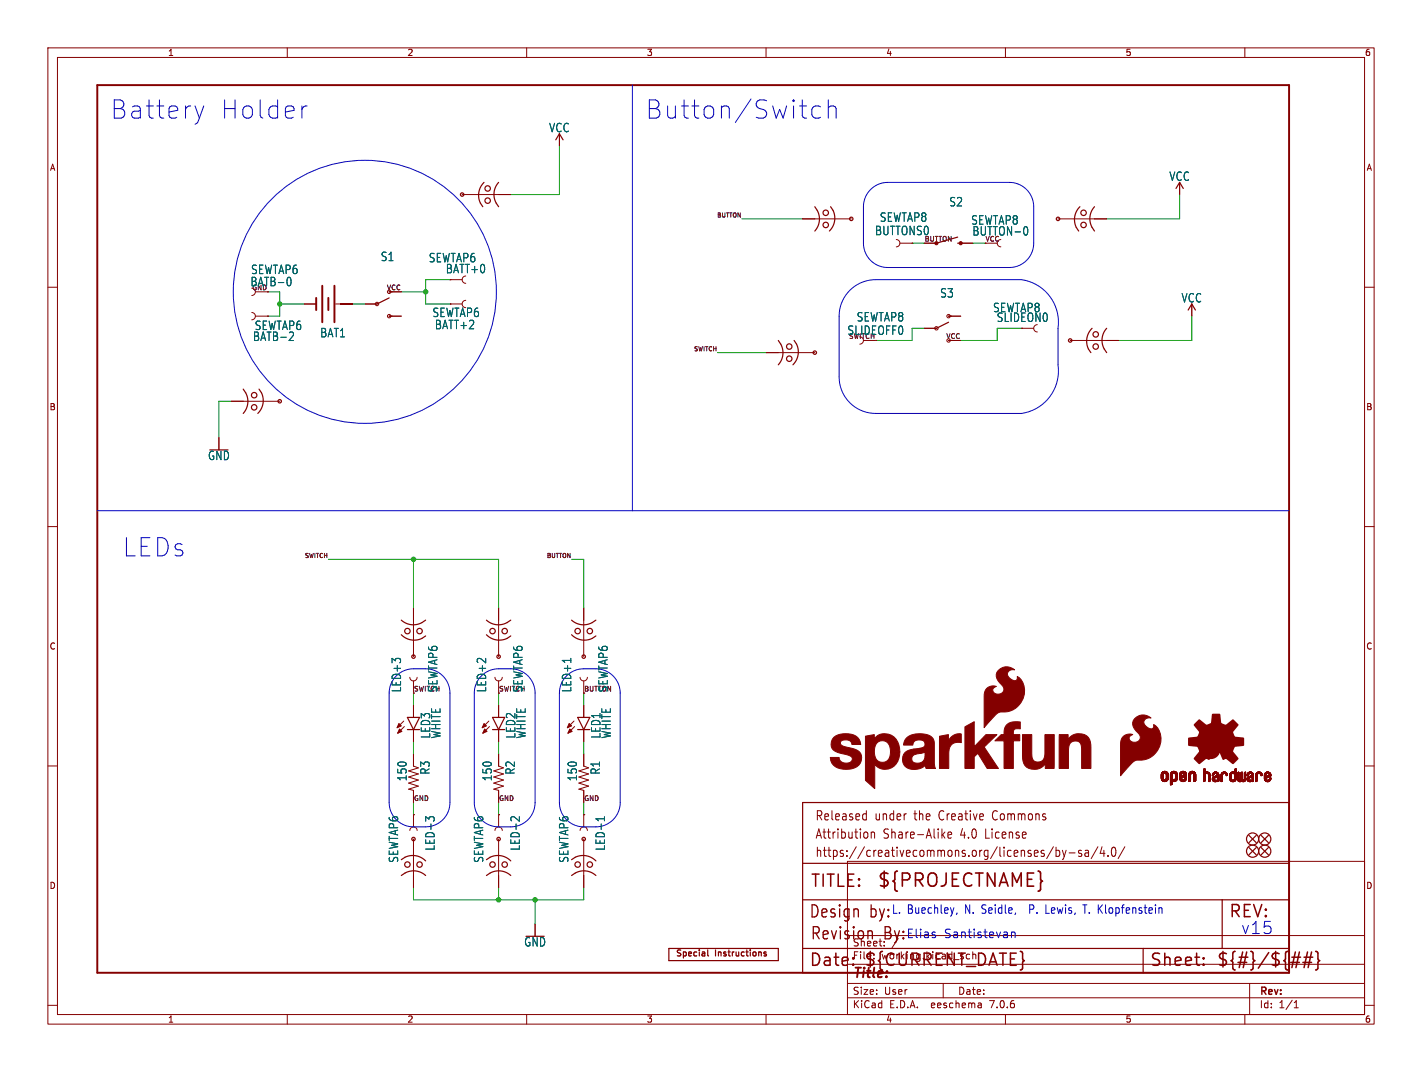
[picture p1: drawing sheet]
<svg xmlns="http://www.w3.org/2000/svg" width="297mm" height="224mm" viewBox="0 0 297 224" stroke-linecap="round" stroke-linejoin="round" font-family="sans-serif">
<defs><g id="words">
<g font-size="5.3" fill="#0000c2">
<text x="22.9" y="25.2">Battery</text>
<text x="45.6" y="25.2">Holder</text>
<text x="134.6" y="25.2">Button/Switch</text>
<text x="25.4" y="116.6">LEDs</text>
</g>
<text font-size="3.8" fill="#840000" x="183.1" y="185.7">${PROJECTNAME}</text>
<g font-size="3.5" fill="#840000">
<text x="169.2" y="185.7">TITLE:</text>
<text x="168.9" y="192.1">Design</text>
<text x="169.2" y="196.6">Revision</text>
<text x="181.6" y="192.1">by:</text>
<text x="184.6" y="196.6">By:</text>
<text x="256.5" y="192.1">REV:</text>
<text x="168.9" y="202.2">Date:</text>
<text x="180.3" y="202.2">${CURRENT_DATE}</text>
<text x="240" y="202.2">Sheet:</text>
<text x="254" y="202.2">${#}/${##}</text>
</g>
<text font-size="3.5" fill="#0000c2" x="259.1" y="195.3">v15</text>
<text font-size="2.8" fill="#840000" x="178" y="204.8">Title:</text>
<g font-size="2.7" fill="#840000">
<text x="170.2" y="171.7">Released</text>
<text x="182.7" y="171.7">under</text>
<text x="191.1" y="171.7">the</text>
<text x="196.5" y="171.7">Creative</text>
<text x="208" y="171.7">Commons</text>
<text x="170.2" y="175.5">Attribution</text>
<text x="170.2" y="179.3">https://creativecommons.org/licenses/by-sa/4.0/</text>
<text x="184.5" y="175.5">Share-Alike</text>
<text x="200.8" y="175.5">4.0</text>
<text x="206.2" y="175.5">License</text>
</g>
<g font-size="2.5" fill="#006464">
<text x="114.6" y="27.8">VCC</text>
<text x="244.1" y="38">VCC</text>
<text x="183.7" y="46.5">SEWTAP8</text>
<text x="198.2" y="43.3">S2</text>
<text x="202.7" y="47.1">SEWTAP8</text>
<text x="182.7" y="49.3">BUTTONS0</text>
<text x="203" y="49.4">BUTTON-0</text>
<text x="52.3" y="57.5">SEWTAP6</text>
<text x="79.4" y="54.8">S1</text>
<text x="89.5" y="55">SEWTAP6</text>
<text x="93" y="57.3">BATT+0</text>
<text x="52.2" y="60">BATB-0</text>
<text x="196.3" y="62.4">S3</text>
<text x="207.3" y="65.4">SEWTAP8</text>
<text x="246.7" y="63.4">VCC</text>
<text x="52.7" y="71.4">BATB-2</text>
<text x="53.1" y="69.1">SEWTAP6</text>
<text x="66.8" y="70.7">BAT1</text>
<text x="90.2" y="66.4">SEWTAP6</text>
<text x="90.7" y="69">BATT+2</text>
<text x="176.9" y="70.2">SLIDEOFF0</text>
<text x="178.8" y="67.4">SEWTAP8</text>
<text x="208.1" y="67.5">SLIDEON0</text>
<text x="43.3" y="96.3">GND</text>
<text x="84" y="144.7" transform="rotate(-90 84 144.7)">LED+3</text>
<text x="91.6" y="144.7" transform="rotate(-90 91.6 144.7)">SEWTAP6</text>
<text x="101.7" y="144.7" transform="rotate(-90 101.7 144.7)">LED+2</text>
<text x="109.4" y="144.7" transform="rotate(-90 109.4 144.7)">SEWTAP6</text>
<text x="119.5" y="144.7" transform="rotate(-90 119.5 144.7)">LED+1</text>
<text x="127.1" y="144.7" transform="rotate(-90 127.1 144.7)">SEWTAP6</text>
<text x="90.1" y="154.4" transform="rotate(-90 90.1 154.4)">LED3</text>
<text x="92.2" y="154.4" transform="rotate(-90 92.2 154.4)">WHITE</text>
<text x="107.8" y="154.4" transform="rotate(-90 107.8 154.4)">LED2</text>
<text x="110" y="154.4" transform="rotate(-90 110 154.4)">WHITE</text>
<text x="125.6" y="154.4" transform="rotate(-90 125.6 154.4)">LED1</text>
<text x="127.8" y="154.4" transform="rotate(-90 127.8 154.4)">WHITE</text>
<text x="89.9" y="161.9" transform="rotate(-90 89.9 161.9)">R3</text>
<text x="107.7" y="161.9" transform="rotate(-90 107.7 161.9)">R2</text>
<text x="125.5" y="161.9" transform="rotate(-90 125.5 161.9)">R1</text>
<text x="85.1" y="163.3" transform="rotate(-90 85.1 163.3)">150</text>
<text x="102.9" y="163.3" transform="rotate(-90 102.9 163.3)">150</text>
<text x="120.7" y="163.3" transform="rotate(-90 120.7 163.3)">150</text>
<text x="91" y="177.8" transform="rotate(-90 91 177.8)">LED-3</text>
<text x="108.8" y="177.8" transform="rotate(-90 108.8 177.8)">LED-2</text>
<text x="126.6" y="177.8" transform="rotate(-90 126.6 177.8)">LED-1</text>
<text x="83.4" y="180.3" transform="rotate(-90 83.4 180.3)">SEWTAP6</text>
<text x="101.2" y="180.3" transform="rotate(-90 101.2 180.3)">SEWTAP6</text>
<text x="118.9" y="180.3" transform="rotate(-90 118.9 180.3)">SEWTAP6</text>
<text x="109.4" y="197.9">GND</text>
</g>
<g font-size="2.5" fill="#0000c2">
<text x="186.2" y="191">L. Buechley,</text>
<text x="201.5" y="191">N. Seidle,</text>
<text x="215.4" y="191">P. Lewis,</text>
<text x="227" y="191">T. Klopfenstein</text>
<text x="189.2" y="196.1">Elias</text>
<text x="197.1" y="196.1">Santistevan</text>
</g>
<g font-size="2.1" fill="#840000">
<text x="178" y="197.9">Sheet:</text>
<text x="186.2" y="197.9">/</text>
<text x="178" y="200.6">File:</text>
<text x="184.1" y="200.6">working.kicad_sch</text>
<text x="178" y="208">Size:</text>
<text x="184.7" y="208">User</text>
<text x="200" y="208">Date:</text>
<text x="263" y="208.2">Rev:</text>
<text x="178" y="210.8">KiCad</text>
<text x="185.7" y="210.8">E.D.A.</text>
<text x="194.6" y="210.8">eeschema</text>
<text x="207" y="210.8">7.0.6</text>
<text x="263" y="210.8">Id:</text>
<text x="267.1" y="210.8">1/1</text>
</g>
<g font-size="1.8" fill="#840000">
<text x="35" y="11.9">1</text>
<text x="85" y="11.9">2</text>
<text x="135" y="11.9">3</text>
<text x="185" y="11.9">4</text>
<text x="235" y="11.9">5</text>
<text x="285" y="11.9">6</text>
<text x="10.3" y="35.9">A</text>
<text x="285.3" y="35.9">A</text>
<text x="10.3" y="85.9">B</text>
<text x="285.3" y="85.9">B</text>
<text x="10.3" y="135.9">C</text>
<text x="285.3" y="135.9">C</text>
<text x="10.3" y="185.9">D</text>
<text x="285.3" y="185.9">D</text>
<text x="141" y="200.1">Special</text>
<text x="149.4" y="200.1">Instructions</text>
<text x="35" y="213.8">1</text>
<text x="85" y="213.8">2</text>
<text x="135" y="213.8">3</text>
<text x="185" y="213.8">4</text>
<text x="235" y="213.8">5</text>
<text x="285" y="213.8">6</text>
</g>
<text font-size="1.4" fill="#006464" x="193" y="50.5">BUTTON</text>
<g font-size="1.4" fill="#840000">
<text x="205.7" y="50.5">VCC</text>
<text x="52.5" y="60.7">GND</text>
<text x="177.2" y="70.8">SWITCH</text>
<text x="86.4" y="144.5">SWITCH</text>
<text x="104.1" y="144.5">SWITCH</text>
<text x="121.9" y="144.5">BUTTON</text>
</g>
<g font-size="1.4" fill="#0f0f0f">
<text x="80.7" y="60.7">VCC</text>
<text x="197.5" y="70.8">VCC</text>
<text x="86.4" y="167.4">GND</text>
<text x="104.1" y="167.4">GND</text>
<text x="121.9" y="167.4">GND</text>
</g>
<g font-size="1.2" fill="#0f0f0f">
<text x="149.6" y="45.5">BUTTON</text>
<text x="144.8" y="73.4">SWITCH</text>
<text x="63.5" y="116.6">SWITCH</text>
<text x="114.1" y="116.6">BUTTON</text>
</g>
</g></defs>
<g fill="none" stroke="#840000" stroke-width=".21">
<path d="M10 10h277v203.9h-277zM12 12h273v199.9h-273zM60 10v2M110 10v2M160 10v2M210 10v2M260 10v2M116.8 27.9v2.6M246.4 38.1v2.5M10 60h2M94 58.4h.1M94 58.4h2.5"/>
<path d="M96.5 40.6h10.2M97.3 57.7a.76 .76 0 0 0-.8 .7 .76 .76 0 0 0 .8 .8M167.6 45.7h10.2M187.2 50a.76 .76 0 0 1 .8 .8 .76 .76 0 0 1-.8 .8M188 50.8h2.5M190.5 50.8h.1M193 50.8h2.6M200.7 50.8h2.5M205.7 50.8h2.6M209 50a.76 .76 0 0 0-.7 .8 .76 .76 0 0 0 .7 .8M221 45.7h10.1M285 60h2"/>
<path d="M52.6 60.2a.76 .76 0 0 1 .7 .8 .76 .76 0 0 1-.7 .7M52.6 65.3a.76 .76 0 0 1 .7 .7 .76 .76 0 0 1-.7 .8M53.3 61h2.6M53.3 66h2.6M55.9 66h.1M63.5 63.5h2.5M70.1 63.5h3.6M76.2 63.5h2.5M81.3 61h2.5M81.3 66h2.5M94 63.5h.1M94 63.5h2.5"/>
<path d="M97.3 62.7a.76 .76 0 0 0-.8 .8 .76 .76 0 0 0 .8 .8M160 73.7h10.2M179.6 70.4a.76 .76 0 0 1 .7 .7 .76 .76 0 0 1-.7 .8M180.3 71.1h2.6M193 68.6h2.6M198.1 66h2.6M198.1 71.1h2.6M213.4 68.6h.1M213.4 68.6h2.5M216.7 67.8a.76 .76 0 0 0-.8 .8 .76 .76 0 0 0 .8 .7M223.5 71.1h10.2M248.9 63.5v2.5"/>
<path d="M45.7 91.4v2.6M48.3 83.8h10.1M10 110h2M285 110h2M86.4 127v10.2M104.1 127v10.2M121.9 127v10.2M10 160h2M84.3 150.6l-1.4 1.4M84.5 151.8l-1.4 1.4M85.6 141.5a.76 .76 0 0 0 .8 .7 .76 .76 0 0 0 .7-.7M86.4 142.2v2.6"/>
<path d="M86.4 147.3v2.6M86.4 152.4v2.5M86.4 157.5v2.5l1 .4-2.1 .6 2.1 .7-2.1 .6 2.1 .6-2.1 .7 2.1 .6-2.1 .6 1.1 .3v2.5M102.1 150.6l-1.4 1.4M102.2 151.8l-1.4 1.4M103.4 141.5a.76 .76 0 0 0 .7 .7 .76 .76 0 0 0 .8-.7M104.1 142.2v2.6M104.1 147.3v2.6M104.1 152.4v2.5M104.1 157.5v2.5l1.1 .4-2.1 .6 2.1 .7-2.1 .6 2.1 .6-2.1 .7 2.1 .6-2.1 .6 1 .3v2.5M119.9 150.6l-1.4 1.4M120 151.8l-1.4 1.4"/>
<path d="M121.2 141.5a.76 .76 0 0 0 .7 .7 .76 .76 0 0 0 .8-.7M121.9 142.2v2.6M121.9 147.3v2.6M121.9 152.4v2.5M121.9 157.5v2.5l1 .4-2 .6 2 .7-2 .6 2 .6-2 .7 2 .6-2 .6 1 .3v2.5M285 160h2M85.6 173.5a.76 .76 0 0 1 .8-.8 .76 .76 0 0 1 .7 .8M86.4 170.2h.1M86.4 170.2v2.5M86.4 175.3v10.1M103.4 173.5a.76 .76 0 0 1 .7-.8 .76 .76 0 0 1 .8 .8M104.1 170.2h.1"/>
<path d="M104.1 170.2v2.5M104.1 175.3v10.1M121.2 173.5a.76 .76 0 0 1 .7-.8 .76 .76 0 0 1 .8 .8M121.9 170.2h.1M121.9 170.2v2.5M121.9 175.3v10.1M177 179.9h108v32h-108zM180.5 170l.4 .1M180.9 169.3v2M180.9 171.2l-.4 .1M181.2 174v.9M182 173.8v1.3"/>
<path d="M182 174l.2-.2 .4 .1 .1 1.2M196.9 174.4l.5 .7M197.4 173.8l-.7 .7M198 174.4l.8-.1-.1-.4-.5-.1-.2 .3 .1 .9h.6M220 176.9l-1.4 2.5M220.6 177v1.9M220.6 177.7l.4-.1 .3 .4-.1 .8h-.6M221.9 177.6l.4 1.3M222.3 178.9l-.2 .5-.2 .1M222.7 177.6l-.4 1.3M223.3 178.2h1.2M225.9 177.7l-.4-.1-.2 .3v.3l.6 .1v.5h-.6"/>
<path d="M226.7 177.7h.6l.1 1.2M227.4 178.1l-.6 .1a.4 .4 0 0 0-.2 .3 .4 .4 0 0 0 .2 .4l.6-.1M229.3 176.9l-1.4 2.5M230.2 176.9l-.4 1.4h1M230.6 177.6v1.3M231.4 178.7v.2M232.4 177.1l.3-.1a1.34 1.34 0 0 1 0 1.9h-.2a1.44 1.44 0 0 1-.1-1.8zM234.9 176.9l-1.4 2.5M111.8 193v2.6M177 195.4h108M10 210h2M60 211.9v2"/>
<path d="M110 211.9v2M160 211.9v2M177 208.4h108M177 205.4h108M177 201.4h108M197 205.4v3M204.9 209.6l.1 .9M205 210.4l-.2 .1M205 209.9h-.2M210 211.9v2M260 211.9v2M261 205.4v6.5"/>
<path d="M270.3 210.5h.9M270.3 209.4l.4-.4v1.5M285 210h2"/>
<circle cx="78.7" cy="63.5" r=".36"/>
<circle cx="81.3" cy="61" r=".36"/>
<circle cx="81.3" cy="66" r=".36"/>
<circle cx="195.6" cy="68.6" r=".36"/>
<circle cx="198.1" cy="71.1" r=".36"/>
<circle cx="198.1" cy="66" r=".36"/>
</g>
<g fill="none" stroke="#840000" stroke-width=".25">
<path d="M101.1 38.1a3.8 3.8 0 0 0-.8 4.3l.5 .8M104.1 38.1a3.7 3.7 0 0 0-.5 4.3l.5 .8M116.1 29.2l.7-1.3 .8 1.3M245.6 39.4l.8-1.3 .7 1.3M170.2 43.2a3.8 3.8 0 0 1 .4 4.5l-.4 .6M173.5 43.2a3.7 3.7 0 0 1-.2 5l-.1 .1M200 49.5l-4.4 1.3M200 50.8h.7M225.6 43.2a3.8 3.8 0 0 0-.8 4.3l.5 .8M228.6 43.2a3.7 3.7 0 0 0-.5 4.3l.5 .8M81.3 62.2l-2.6 1.3M162.6 71.1a3.8 3.8 0 0 1 .4 4.5l-.4 .6"/>
<path d="M165.9 71.1a3.7 3.7 0 0 1-.2 5l-.1 .1M198.1 67.3l-2.5 1.3M228.1 68.6a3.8 3.8 0 0 0-.8 4.3l.5 .8M231.1 68.6a3.7 3.7 0 0 0-.5 4.3l.5 .8M248.2 64.8l.7-1.3 .8 1.3M50.8 81.3a3.8 3.8 0 0 1 .4 4.5l-.4 .6M54.1 81.3a3.7 3.7 0 0 1-.2 5l-.1 .1M83.8 129.5a3.7 3.7 0 0 0 4.3 .5l.8-.5M83.8 132.6a3.8 3.8 0 0 0 4.3 .8l.8-.6M101.6 129.5a3.7 3.7 0 0 0 4.3 .5l.8-.5M101.6 132.6a3.8 3.8 0 0 0 4.3 .8l.8-.6M119.4 129.5a3.7 3.7 0 0 0 4.3 .5l.8-.5"/>
<path d="M119.4 132.6a3.8 3.8 0 0 0 4.3 .8l.8-.6M85.1 152.4h2.5M85.1 149.9h2.5l-1.2 2.5zM102.9 152.4h2.5M102.9 149.9h2.5l-1.3 2.5zM120.6 152.4h2.6M120.6 149.9h2.6l-1.3 2.5zM83.8 179.6a3.7 3.7 0 0 1 5 .2h.1M101.6 179.6a3.7 3.7 0 0 1 5 .2h.1M119.4 179.6a3.7 3.7 0 0 1 5 .2h.1M167.6 167.6h101.6v35.6h-101.6zM260.9 174.5l1.5 1.5"/>
<path d="M260.9 177l1.5 1.6M262.4 174.5l-1.5 1.5M262.4 177l-1.5 1.6M263.4 177l1.5 1.6M263.4 174.5l1.5 1.5M264.9 177l-1.5 1.6M264.9 174.5l-1.5 1.5M83.8 182.9a3.8 3.8 0 0 1 4.5-.5l.6 .5M101.6 182.9a3.8 3.8 0 0 1 4.5-.5l.6 .5M119.4 182.9a3.8 3.8 0 0 1 4.5-.5l.6 .5M139.7 198.1h22.9v2.6h-22.9zM147.8 198.4v1.1l.2 .2"/>
<path d="M160 199.3v.3M167.6 198.1h101.6M167.6 180.3h101.6M167.6 188h101.6M238.8 198.1v5.1M255.3 188v10.1"/>
<circle cx="101.9" cy="39.4" r=".57"/>
<circle cx="96.5" cy="40.6" r=".36"/>
<circle cx="101.9" cy="41.9" r=".57"/>
<circle cx="172.5" cy="47" r=".57"/>
<circle cx="172.5" cy="44.5" r=".57"/>
<circle cx="177.8" cy="45.7" r=".36"/>
<circle cx="221" cy="45.7" r=".36"/>
<circle cx="226.3" cy="44.5" r=".57"/>
<circle cx="226.3" cy="47" r=".57"/>
<circle cx="164.8" cy="72.4" r=".57"/>
<circle cx="164.8" cy="74.9" r=".57"/>
<circle cx="170.2" cy="73.7" r=".36"/>
<circle cx="223.5" cy="71.1" r=".36"/>
<circle cx="228.9" cy="72.4" r=".57"/>
<circle cx="228.9" cy="69.9" r=".57"/>
<circle cx="53.1" cy="82.6" r=".57"/>
<circle cx="53.1" cy="85.1" r=".57"/>
<circle cx="58.4" cy="83.8" r=".36"/>
<circle cx="85.1" cy="131.8" r=".57"/>
<circle cx="86.4" cy="137.2" r=".36"/>
<circle cx="87.6" cy="131.8" r=".57"/>
<circle cx="102.9" cy="131.8" r=".57"/>
<circle cx="104.1" cy="137.2" r=".36"/>
<circle cx="105.4" cy="131.8" r=".57"/>
<circle cx="120.6" cy="131.8" r=".57"/>
<circle cx="121.9" cy="137.2" r=".36"/>
<circle cx="123.2" cy="131.8" r=".57"/>
<circle cx="86.4" cy="175.3" r=".36"/>
<circle cx="104.1" cy="175.3" r=".36"/>
<circle cx="121.9" cy="175.3" r=".36"/>
<circle cx="261.6" cy="175.3" r="1.27"/>
<circle cx="261.6" cy="177.8" r="1.27"/>
<circle cx="264.2" cy="177.8" r="1.27"/>
<circle cx="264.2" cy="175.3" r="1.27"/>
<circle cx="85.1" cy="180.6" r=".57"/>
<circle cx="87.6" cy="180.6" r=".57"/>
<circle cx="102.9" cy="180.6" r=".57"/>
<circle cx="105.4" cy="180.6" r=".57"/>
<circle cx="120.6" cy="180.6" r=".57"/>
<circle cx="123.2" cy="180.6" r=".57"/>
</g>
<path d="M60.7 58.3v1.1l-.1 .2-.3 .1M214.3 47.3a1.23 1.23 0 0 1 0 1.8M61.3 69.9l-.9 1.2h.9M119.2 137.5v.9M90.7 171.3v-.4l-.4-.3-.5 .1-.2 .4-.7-.5v.9M108.5 170.6v.9l-1.3-.9-.4 .1-.1 .5M126.2 170.6v.9M126.2 171h-1.7l.5 .5" fill="none" stroke="#006464" stroke-width=".21"/>
<path d="M20.3 17.8h248.9v185.4h-248.9zM67.3 59.7v7.6M69.8 59.7v7.6M66 62.2v2.6M68.6 62.2v2.6" fill="none" stroke="#840000" stroke-width=".41"/>
<g fill="none" stroke="#840000" stroke-width=".32">
<path d="M269.8 199.9h1.8M271.4 198.9l-.7 3.2M272.4 199.9h1.8M273.1 198.9l-.7 3.2M273.9 198.9l-.7 3.2M274.8 198.7l.3 .2 .2 .2v1.2l.3 .4-.3 .3v1.2l-.2 .3-.3 .1M178.2 201.4l.1 .1-.1 .1M251.4 201.4l.1 .1-.1 .1M251.4 201.4l-.1 .1 .1 .1M251.4 200.1v.2M251.4 201.4v.2M251.4 200.1l.1 .1-.1 .1"/>
<path d="M251.4 200.1l-.1 .1 .1 .1M269.6 201h1.8M272.1 201h1.8"/>
</g>
<path d="M181.6 194.4h.3l.3 .4v1.3" fill="none" stroke="#840000" stroke-width=".27"/>
<g fill="#840000" stroke="#840000" stroke-width=".21">
<path d="M237 150.1a2.45 2.45 0 0 1 3.4-.1 1.05 1.05 0 0 0-1.4 .6 1.05 1.05 0 0 0 .7 1.3 .75 .75 0 0 0 1.3-.1l-.1-.4a3.8 3.8 0 0 1 .8 5.5 4.3 4.3 0 0 1-4.2 1.9 7.8 7.8 0 0 0-2.8 2.5l-.7 .7v-6.4a1.93 1.93 0 0 1 2.6-2.2 .81 .81 0 0 0-.8 .9 .81 .81 0 0 0 1 .7 1.09 1.09 0 0 0 1.3-.5 1.09 1.09 0 0 0-.4-1.4 2.08 2.08 0 0 1-.7-3z"/>
<path d="M242.5 162.6h.4z"/>
<path d="M242.5 162.5l.4 .1z"/>
<path d="M242.5 162.5h.4z"/>
<path d="M242.5 162.4l.4 .1z"/>
<path d="M242.5 162.4h.4z"/>
<path d="M242.5 162.3l.4 .1z"/>
<path d="M242.5 162.3h.4z"/>
<path d="M242.5 162.2l.4 .1z"/>
<path d="M242.5 162.2h.4z"/>
<path d="M242.5 162.1l.4 .1z"/>
<path d="M242.5 162.1h.4z"/>
<path d="M242.5 162l.4 .1z"/>
<path d="M242.5 162h.4z"/>
<path d="M242.5 161.9l.4 .1z"/>
<path d="M242.5 161.9h.4z"/>
<path d="M242.5 161.8l.4 .1z"/>
<path d="M242.5 161.8h.4z"/>
<path d="M242.6 162.6h.4z"/>
<path d="M242.6 162.6h.3z"/>
<path d="M242.6 161.8h.3z"/>
<path d="M242.6 161.7l.3 .1z"/>
<path d="M242.6 161.7h.4z"/>
<path d="M242.6 162.7h.4z"/>
<path d="M242.6 162.6l.4 .1z"/>
<path d="M242.6 161.6l.4 .1z"/>
<path d="M242.6 162.8h.5z"/>
<path d="M242.6 162.8h.4z"/>
<path d="M242.6 162.7l.4 .1z"/>
<path d="M242.6 161.6h.4z"/>
<path d="M242.6 161.6h.5z"/>
<path d="M242.6 161.5l.5 .1z"/>
<path d="M242.6 162.8l.6 .1z"/>
<path d="M242.6 161.5h.5z"/>
<path d="M242.6 161.5h.6z"/>
<path d="M242.6 162.9h1.3z"/>
<path d="M242.6 162.9h.6z"/>
<path d="M242.6 161.5h1.3z"/>
<path d="M242.7 162.9h1.2z"/>
<path d="M242.7 161.5h1.2z"/>
<path d="M242.7 161.4l1.2 .1z"/>
<path d="M242.7 162.9l1.2 .1z"/>
<path d="M242.7 161.4h1.2z"/>
<path d="M242.7 163h1.2z"/>
<path d="M242.7 161.4h1.1z"/>
<path d="M242.7 163h1.1z"/>
<path d="M242.7 161.3l1.1 .1z"/>
<path d="M242.8 163l1 .1z"/>
<path d="M242.8 161.3h1z"/>
<path d="M242.8 163.1h1z"/>
<path d="M242.8 163.1h.9z"/>
<path d="M242.8 161.3h.9z"/>
<path d="M242.9 161.2l.8 .1z"/>
<path d="M242.9 163.1h.8z"/>
<path d="M242.9 161.2h.8z"/>
<path d="M242.9 163.1l.8 .1z"/>
<path d="M242.9 163.2h.7z"/>
<path d="M242.9 161.2h.7z"/>
<path d="M243 163.2h.6z"/>
<path d="M243 161.2h.6z"/>
<path d="M243 163.2h.5z"/>
<path d="M243 161.2h.5z"/>
<path d="M243.1 163.2h.4z"/>
<path d="M243.1 161.1l.4 .1z"/>
<path d="M243.1 163.2h.3z"/>
<path d="M243.1 161.1h.3z"/>
<path d="M243.1 163.2l.3 .1z"/>
<path d="M243.2 163.3h.2z"/>
<path d="M243.2 161.1h.2z"/>
<path d="M243.3 161.5h.6z"/>
<path d="M243.4 162.9h.5z"/>
<path d="M243.4 161.5h.5z"/>
<path d="M243.4 162.8l.5 .1z"/>
<path d="M243.4 162.8h.5z"/>
<path d="M243.4 161.5l.5 .1z"/>
<path d="M243.4 161.6h.5z"/>
<path d="M243.5 162.8h.5z"/>
<path d="M243.5 161.6h.4z"/>
<path d="M243.5 161.6h.5z"/>
<path d="M243.5 162.7l.5 .1z"/>
<path d="M243.5 162.7h.5z"/>
<path d="M243.5 161.6l.5 .1z"/>
<path d="M243.5 161.7h.5z"/>
<path d="M243.6 162.7h.4z"/>
<path d="M243.6 161.7h.4z"/>
<path d="M243.6 162.6l.4 .1z"/>
<path d="M243.6 162.6h.4z"/>
<path d="M243.6 161.8h.4z"/>
<path d="M243.6 161.7l.4 .1z"/>
<path d="M243.6 162.5l.4 .1z"/>
<path d="M243.6 162.5h.4z"/>
<path d="M243.6 162.4l.4 .1z"/>
<path d="M243.6 162.4h.4z"/>
<path d="M243.6 162.3l.4 .1z"/>
<path d="M243.6 162.3h.4z"/>
<path d="M243.6 162.2l.4 .1z"/>
<path d="M243.6 162.2h.4z"/>
<path d="M243.6 162.1l.4 .1z"/>
<path d="M243.6 162.1h.4z"/>
<path d="M243.6 162l.4 .1z"/>
<path d="M243.6 162h.4z"/>
<path d="M243.6 161.9l.4 .1z"/>
<path d="M243.6 161.9h.4z"/>
<path d="M243.6 161.8l.4 .1z"/>
<path d="M244.5 163.9h.2z"/>
<path d="M244.5 163.9h.3z"/>
<path d="M244.5 163.8l.3 .1z"/>
<path d="M244.5 163.8h.3z"/>
<path d="M244.5 163.7l.3 .1z"/>
<path d="M244.5 163.7h.3z"/>
<path d="M244.5 163.6l.3 .1z"/>
<path d="M244.5 163.6h.3z"/>
<path d="M244.5 163.5l.3 .1z"/>
<path d="M244.5 163.5h.3z"/>
<path d="M244.5 163.4l.3 .1z"/>
<path d="M244.5 163.4h.3z"/>
<path d="M244.5 163.3l.3 .1z"/>
<path d="M244.5 163.3h.3z"/>
<path d="M244.5 163.2l.3 .1z"/>
<path d="M244.5 163.2h.3z"/>
<path d="M244.5 163.2h.4z"/>
<path d="M244.5 163.2h1z"/>
<path d="M244.5 163.2h1.1z"/>
<path d="M244.5 163.1l1.1 .1z"/>
<path d="M244.5 163.1h1.1z"/>
<path d="M244.5 163.1h1.2z"/>
<path d="M244.5 163l1.2 .1z"/>
<path d="M244.5 163h1.2z"/>
<path d="M244.5 163h1.3z"/>
<path d="M244.5 162.9l1.3 .1z"/>
<path d="M244.5 162.9h1.3z"/>
<path d="M244.5 162.9h.6z"/>
<path d="M244.5 162.8l.6 .1z"/>
<path d="M244.5 162.8h.6z"/>
<path d="M244.5 162.8h.5z"/>
<path d="M244.5 162.8h.4z"/>
<path d="M244.5 162.7l.4 .1z"/>
<path d="M244.5 162.7h.4z"/>
<path d="M244.5 162.6l.4 .1z"/>
<path d="M244.5 162.6h.3z"/>
<path d="M244.5 162.5l.3 .1z"/>
<path d="M244.5 162.5h.3z"/>
<path d="M244.5 162.4l.3 .1z"/>
<path d="M244.5 162.4h.3z"/>
<path d="M244.5 162.3l.3 .1z"/>
<path d="M244.5 162.3h.3z"/>
<path d="M244.5 162.2l.3 .1z"/>
<path d="M244.5 162.2h.3z"/>
<path d="M244.5 162.1l.3 .1z"/>
<path d="M244.5 162.1h.3z"/>
<path d="M244.5 162l.3 .1z"/>
<path d="M244.5 162h.3z"/>
<path d="M244.5 161.9l.3 .1z"/>
<path d="M244.5 161.9h.3z"/>
<path d="M244.5 161.8l.3 .1z"/>
<path d="M244.5 161.8h.3z"/>
<path d="M244.5 161.7l.3 .1z"/>
<path d="M244.5 161.7h.4z"/>
<path d="M244.5 163.9h.1z"/>
<path d="M244.5 161.6l.4 .1z"/>
<path d="M244.5 161.6h.4z"/>
<path d="M244.5 161.6h.5z"/>
<path d="M244.5 161.5l.5 .1z"/>
<path d="M244.5 161.5h.6z"/>
<path d="M244.5 161.5h1.3z"/>
<path d="M244.6 161.5h1.2z"/>
<path d="M244.6 161.4l1.2 .1z"/>
<path d="M244.6 161.4h1.2z"/>
<path d="M244.6 161.4h1.1z"/>
<path d="M244.6 161.3l1.1 .1z"/>
<path d="M244.7 161.3h1z"/>
<path d="M244.7 161.3h.9z"/>
<path d="M244.8 161.3h.8z"/>
<path d="M244.8 161.2l.8 .1z"/>
<path d="M244.8 161.2h.8z"/>
<path d="M244.8 161.2h.7z"/>
<path d="M244.9 161.2h.6z"/>
<path d="M244.9 163.2h.5z"/>
<path d="M244.9 161.2h.5z"/>
<path d="M245 163.2h.4z"/>
<path d="M245 161.2h.4z"/>
<path d="M245 161.1l.4 .1z"/>
<path d="M245 161.1h.3z"/>
<path d="M245.1 163.2l.2 .1z"/>
<path d="M245.1 161.1h.2z"/>
<path d="M245.1 163.3h.2z"/>
<path d="M245.2 161.5h.6z"/>
<path d="M245.3 162.9h.5z"/>
<path d="M245.3 162.8l.6 .1z"/>
<path d="M245.3 161.5h.6z"/>
<path d="M245.3 162.8h.6z"/>
<path d="M245.3 161.5l.6 .1z"/>
<path d="M245.3 161.6h.6z"/>
<path d="M245.4 162.8h.5z"/>
<path d="M245.4 161.6h.5z"/>
<path d="M245.4 162.7l.5 .1z"/>
<path d="M245.4 162.7h.5z"/>
<path d="M245.4 161.6l.5 .1z"/>
<path d="M245.5 162.7h.4z"/>
<path d="M245.5 161.7h.4z"/>
<path d="M245.5 162.6l.4 .1z"/>
<path d="M245.5 162.6h.4z"/>
<path d="M245.5 161.7l.4 .1z"/>
<path d="M245.5 161.8h.4z"/>
<path d="M245.5 162.5l.4 .1z"/>
<path d="M245.5 162.5h.4z"/>
<path d="M245.5 162.4l.4 .1z"/>
<path d="M245.5 162.4h.4z"/>
<path d="M245.5 162.3l.4 .1z"/>
<path d="M245.5 162.3h.4z"/>
<path d="M245.5 162.2l.4 .1z"/>
<path d="M245.5 162.2h.4z"/>
<path d="M245.5 162.1l.4 .1z"/>
<path d="M245.5 162.1h.4z"/>
<path d="M245.5 162l.4 .1z"/>
<path d="M245.5 162h.4z"/>
<path d="M245.5 161.9l.4 .1z"/>
<path d="M245.5 161.9h.4z"/>
<path d="M245.5 161.8l.4 .1z"/>
<path d="M246.4 162.7h.4z"/>
<path d="M246.4 162.6l.4 .1z"/>
<path d="M246.4 162.6h.4z"/>
<path d="M246.4 162.5l.4 .1z"/>
<path d="M246.4 162.5h.4z"/>
<path d="M246.4 162.5h.5z"/>
<path d="M246.4 162.4l.6 .1z"/>
<path d="M246.4 162.4h.6z"/>
<path d="M246.4 162.4h.7z"/>
<path d="M246.4 162.3l.8 .1z"/>
<path d="M246.4 162.3h.8z"/>
<path d="M246.4 162.3h.9z"/>
<path d="M246.4 162.3h1z"/>
<path d="M246.4 162.2l1 .1z"/>
<path d="M246.4 162.2h1z"/>
<path d="M246.4 162.2h1.1z"/>
<path d="M246.4 162.2h1.2z"/>
<path d="M246.4 162.1l1.2 .1z"/>
<path d="M246.4 162.1h1.2z"/>
<path d="M246.4 162.1h1.3z"/>
<path d="M246.4 162.1h1.4z"/>
<path d="M246.4 162.1h.4z"/>
<path d="M246.4 162l.4 .1z"/>
<path d="M246.4 162h.3z"/>
<path d="M246.4 161.9l.3 .1z"/>
<path d="M246.4 161.9h.3z"/>
<path d="M246.4 161.8l.3 .1z"/>
<path d="M246.4 161.8h.4z"/>
<path d="M246.4 161.7l.4 .1z"/>
<path d="M246.4 161.7h.4z"/>
<path d="M246.4 162.8h.5z"/>
<path d="M246.4 162.7l.4 .1z"/>
<path d="M246.4 161.6l.4 .1z"/>
<path d="M246.4 161.6h.4z"/>
<path d="M246.4 161.6h.5z"/>
<path d="M246.4 162.8h.6z"/>
<path d="M246.4 162.8l.6 .1z"/>
<path d="M246.4 161.5l.6 .1z"/>
<path d="M246.4 161.5h.6z"/>
<path d="M246.4 162.9h1.3z"/>
<path d="M246.4 162.9h.6z"/>
<path d="M246.5 162.9h1.2z"/>
<path d="M246.5 161.5h1.2z"/>
<path d="M246.5 161.4l1.2 .1z"/>
<path d="M246.5 161.4h1.2z"/>
<path d="M246.5 162.9l1.2 .1z"/>
<path d="M246.5 163h1.2z"/>
<path d="M246.5 163h1.1z"/>
<path d="M246.6 163h1z"/>
<path d="M246.6 161.4h1z"/>
<path d="M246.6 161.3l1 .1z"/>
<path d="M246.6 163l1 .1z"/>
<path d="M246.6 161.3h1z"/>
<path d="M246.6 163.1h1z"/>
<path d="M246.6 163.1h.9z"/>
<path d="M246.7 161.3h.9z"/>
<path d="M246.7 163.1h.8z"/>
<path d="M246.7 161.3h.8z"/>
<path d="M246.7 161.2l.8 .1z"/>
<path d="M246.7 163.1l.8 .1z"/>
<path d="M246.7 161.2h.8z"/>
<path d="M246.7 163.2h.8z"/>
<path d="M246.7 161.2h.7z"/>
<path d="M246.8 163.2h.6z"/>
<path d="M246.8 161.2h.6z"/>
<path d="M246.8 162.1h1z"/>
<path d="M246.9 162l.9 .1z"/>
<path d="M246.9 161.2h.4z"/>
<path d="M246.9 163.2h.4z"/>
<path d="M246.9 162h.9z"/>
<path d="M246.9 161.1l.4 .1z"/>
<path d="M246.9 163.2h.3z"/>
<path d="M247 163.2l.2 .1z"/>
<path d="M247 162h.8z"/>
<path d="M247 161.1h.2z"/>
<path d="M247 163.3h.2z"/>
<path d="M247.1 162h.7z"/>
<path d="M247.1 161.9l.7 .1z"/>
<path d="M247.2 161.9h.6z"/>
<path d="M247.2 161.5h.5z"/>
<path d="M247.2 162.9h.5z"/>
<path d="M247.2 161.5h.6z"/>
<path d="M247.2 162.8l.5 .1z"/>
<path d="M247.2 162.8h.5z"/>
<path d="M247.2 161.5l.6 .1z"/>
<path d="M247.2 161.6h.6z"/>
<path d="M247.3 162.8h.5z"/>
<path d="M247.3 161.9h.5z"/>
<path d="M247.3 161.6h.5z"/>
<path d="M247.3 161.6l.5 .1z"/>
<path d="M247.4 162.7l.4 .1z"/>
<path d="M247.4 161.7h.4z"/>
<path d="M247.4 162.7h.4z"/>
<path d="M247.4 161.8l.4 .1z"/>
<path d="M247.4 161.8h.4z"/>
<path d="M247.4 161.7l.4 .1z"/>
<path d="M247.4 162.6l.4 .1z"/>
<path d="M247.4 162.6h.4z"/>
<path d="M247.5 162.6h.3z"/>
<path d="M247.5 162.5l.3 .1z"/>
<path d="M247.5 162.5h.3z"/>
<path d="M247.5 162.4l.3 .1z"/>
<path d="M247.5 162.4h.3z"/>
<path d="M247.6 162.4h.2z"/>
<path d="M248.3 163.2h.2z"/>
<path d="M248.3 163.2h.3z"/>
<path d="M248.3 163.1l.3 .1z"/>
<path d="M248.3 163.1h.3z"/>
<path d="M248.3 163.1h.4z"/>
<path d="M248.3 163l.4 .1z"/>
<path d="M248.3 163h.4z"/>
<path d="M248.3 162.9l.4 .1z"/>
<path d="M248.3 162.9h.4z"/>
<path d="M248.3 162.8l.4 .1z"/>
<path d="M248.3 162.8h.4z"/>
<path d="M248.3 162.7l.4 .1z"/>
<path d="M248.3 162.7h.4z"/>
<path d="M248.3 162.6l.4 .1z"/>
<path d="M248.3 162.6h.4z"/>
<path d="M248.3 162.5l.4 .1z"/>
<path d="M248.3 162.5h.4z"/>
<path d="M248.3 162.4l.4 .1z"/>
<path d="M248.3 162.4h.4z"/>
<path d="M248.3 162.3l.4 .1z"/>
<path d="M248.3 162.3h.4z"/>
<path d="M248.3 162.2l.4 .1z"/>
<path d="M248.3 162.2h.4z"/>
<path d="M248.3 162.1l.4 .1z"/>
<path d="M248.3 162.1h.4z"/>
<path d="M248.3 162l.4 .1z"/>
<path d="M248.3 162h.4z"/>
<path d="M248.3 161.9l.4 .1z"/>
<path d="M248.3 161.9h.4z"/>
<path d="M248.3 161.8l.4 .1z"/>
<path d="M248.3 161.8h.4z"/>
<path d="M248.3 161.7l.4 .1z"/>
<path d="M248.3 161.7h.4z"/>
<path d="M248.3 163.2h.1z"/>
<path d="M248.3 161.6l.4 .1z"/>
<path d="M248.3 161.6h.4z"/>
<path d="M248.3 161.6h.5z"/>
<path d="M248.3 161.6h.6z"/>
<path d="M248.3 161.5l.6 .1z"/>
<path d="M248.3 161.5h.6z"/>
<path d="M248.4 161.5h.6z"/>
<path d="M248.4 161.5h1.3z"/>
<path d="M248.4 161.5h1.2z"/>
<path d="M248.4 161.4l1.2 .1z"/>
<path d="M248.4 161.4h1.2z"/>
<path d="M248.5 161.4h1.1z"/>
<path d="M248.5 161.3l1 .1z"/>
<path d="M248.5 161.3h1z"/>
<path d="M248.6 161.3h.8z"/>
<path d="M248.6 161.2l.8 .1z"/>
<path d="M248.6 161.2h.8z"/>
<path d="M248.7 161.2h.6z"/>
<path d="M248.8 161.2h.4z"/>
<path d="M248.8 161.1l.4 .1z"/>
<path d="M248.9 161.1h.3z"/>
<path d="M248.9 161.1h.2z"/>
<path d="M249.1 161.5h.6z"/>
<path d="M249.2 161.5l.5 .1z"/>
<path d="M249.2 161.6h.5z"/>
<path d="M249.3 161.6h.4z"/>
<path d="M249.3 161.6l.4 .1z"/>
<path d="M249.3 161.7h.4z"/>
<path d="M249.3 161.7l.4 .1z"/>
<path d="M249.3 163.2h.3z"/>
<path d="M249.3 163.1l.4 .1z"/>
<path d="M249.3 163.1h.4z"/>
<path d="M249.3 163.1h.5z"/>
<path d="M249.3 163l.5 .1z"/>
<path d="M249.3 163h.5z"/>
<path d="M249.3 162.9l.5 .1z"/>
<path d="M249.3 162.9h.5z"/>
<path d="M249.3 162.8l.5 .1z"/>
<path d="M249.3 162.8h.5z"/>
<path d="M249.3 162.7l.5 .1z"/>
<path d="M249.3 162.7h.5z"/>
<path d="M249.3 162.6l.5 .1z"/>
<path d="M249.3 162.6h.5z"/>
<path d="M249.3 162.5l.5 .1z"/>
<path d="M249.3 162.5h.5z"/>
<path d="M249.3 162.4l.5 .1z"/>
<path d="M249.3 162.4h.5z"/>
<path d="M249.3 162.3l.5 .1z"/>
<path d="M249.3 162.3h.5z"/>
<path d="M249.3 162.2l.5 .1z"/>
<path d="M249.3 162.2h.5z"/>
<path d="M249.3 162.1l.5 .1z"/>
<path d="M249.3 162.1h.5z"/>
<path d="M249.3 162l.5 .1z"/>
<path d="M249.3 162h.5z"/>
<path d="M249.3 161.9l.5 .1z"/>
<path d="M249.3 161.9h.5z"/>
<path d="M249.3 161.8l.5 .1z"/>
<path d="M249.3 161.8h.5z"/>
<path d="M249.3 161.8h.4z"/>
<path d="M249.4 163.2h.2z"/>
<path d="M249.4 163.2h.1z"/>
<path d="M251.4 163.2h.1z"/>
<path d="M251.4 163.2h.2z"/>
<path d="M251.4 160.8h.3z"/>
<path d="M251.4 163.2h.3z"/>
<path d="M251.4 163.1l.3 .1z"/>
<path d="M251.4 163.1h.3z"/>
<path d="M251.4 163l.3 .1z"/>
<path d="M251.4 163h.3z"/>
<path d="M251.4 162.9l.3 .1z"/>
<path d="M251.4 162.9h.3z"/>
<path d="M251.4 162.8l.3 .1z"/>
<path d="M251.4 162.8h.3z"/>
<path d="M251.4 162.7l.3 .1z"/>
<path d="M251.4 162.7h.3z"/>
<path d="M251.4 162.6l.3 .1z"/>
<path d="M251.4 162.6h.3z"/>
<path d="M251.4 162.5l.3 .1z"/>
<path d="M251.4 162.5h.3z"/>
<path d="M251.4 162.4l.3 .1z"/>
<path d="M251.4 162.4h.3z"/>
<path d="M251.4 162.3l.3 .1z"/>
<path d="M251.4 162.3h.3z"/>
<path d="M251.4 162.2l.3 .1z"/>
<path d="M251.4 162.2h.3z"/>
<path d="M251.4 162.1l.3 .1z"/>
<path d="M251.4 162.1h.3z"/>
<path d="M251.4 162l.3 .1z"/>
<path d="M251.4 162h.3z"/>
<path d="M251.4 161.9l.3 .1z"/>
<path d="M251.4 161.9h.3z"/>
<path d="M251.4 161.8l.3 .1z"/>
<path d="M251.4 161.8h.3z"/>
<path d="M251.4 161.7l.3 .1z"/>
<path d="M251.4 161.7h.3z"/>
<path d="M251.4 161.7h.4z"/>
<path d="M251.4 161.6l.4 .1z"/>
<path d="M251.4 161.6h.4z"/>
<path d="M251.4 161.6h.5z"/>
<path d="M251.4 161.6h.6z"/>
<path d="M251.4 161.5l.6 .1z"/>
<path d="M251.4 161.5h1.2z"/>
<path d="M251.4 161.4l1.2 .1z"/>
<path d="M251.4 161.4h1.1z"/>
<path d="M251.4 161.4h1z"/>
<path d="M251.4 161.3l1 .1z"/>
<path d="M251.4 161.3h1z"/>
<path d="M251.4 161.3h.3z"/>
<path d="M251.4 161.2l.3 .1z"/>
<path d="M251.4 161.2h.3z"/>
<path d="M251.4 161.1l.3 .1z"/>
<path d="M251.4 161.1h.3z"/>
<path d="M251.4 161l.3 .1z"/>
<path d="M251.4 161h.3z"/>
<path d="M251.4 160.9l.3 .1z"/>
<path d="M251.4 160.9h.3z"/>
<path d="M251.4 160.8l.3 .1z"/>
<path d="M251.4 160.7l.3 .1z"/>
<path d="M251.4 160.7h.3z"/>
<path d="M251.5 160.6l.2 .1z"/>
<path d="M251.5 160.6h.2z"/>
<path d="M251.8 161.3h.6z"/>
<path d="M251.8 161.3h.5z"/>
<path d="M251.9 161.3h.4z"/>
<path d="M252.1 161.5l.5 .1z"/>
<path d="M252.2 161.6h.4z"/>
<path d="M252.3 161.6h.4z"/>
<path d="M252.3 161.6l.4 .1z"/>
<path d="M252.3 161.7h.4z"/>
<path d="M252.4 161.7h.3z"/>
<path d="M252.4 161.7l.3 .1z"/>
<path d="M252.4 161.8h.3z"/>
<path d="M252.5 161.8h.2z"/>
<path d="M252.5 161.9h.2z"/>
<path d="M252.5 161.8l.2 .1z"/>
<path d="M252.5 163.2h.1z"/>
<path d="M252.5 163.2h.2z"/>
<path d="M252.5 163.1l.2 .1z"/>
<path d="M252.5 163.1h.2z"/>
<path d="M252.5 163l.2 .1z"/>
<path d="M252.5 163h.2z"/>
<path d="M252.5 162.9l.2 .1z"/>
<path d="M252.5 162.9h.2z"/>
<path d="M252.5 162.8l.2 .1z"/>
<path d="M252.5 162.8h.2z"/>
<path d="M252.5 162.7l.2 .1z"/>
<path d="M252.5 162.7h.2z"/>
<path d="M252.5 162.6l.2 .1z"/>
<path d="M252.5 162.6h.2z"/>
<path d="M252.5 162.5l.2 .1z"/>
<path d="M252.5 162.5h.2z"/>
<path d="M252.5 162.4l.2 .1z"/>
<path d="M252.5 162.4h.2z"/>
<path d="M252.5 162.3l.2 .1z"/>
<path d="M252.5 162.3h.2z"/>
<path d="M252.5 162.2l.2 .1z"/>
<path d="M252.5 162.2h.2z"/>
<path d="M252.5 162.1l.2 .1z"/>
<path d="M252.5 162.1h.2z"/>
<path d="M252.5 162l.2 .1z"/>
<path d="M252.5 162h.2z"/>
<path d="M252.5 161.9l.2 .1z"/>
<path d="M253.2 162.8h.3z"/>
<path d="M253.2 162.7l.3 .1z"/>
<path d="M253.2 162.7h.3z"/>
<path d="M253.2 162h.2z"/>
<path d="M253.2 162h.3z"/>
<path d="M253.2 161.9l.3 .1z"/>
<path d="M253.2 161.9h.3z"/>
<path d="M253.2 162.9h.4z"/>
<path d="M253.2 162.9h.3z"/>
<path d="M253.2 162.8l.3 .1z"/>
<path d="M253.2 162.6l.3 .1z"/>
<path d="M253.2 162.6h.3z"/>
<path d="M253.2 162.6h.4z"/>
<path d="M253.2 162h.1z"/>
<path d="M253.2 161.8l.3 .1z"/>
<path d="M253.2 161.8h.3z"/>
<path d="M253.2 162.5l.4 .1z"/>
<path d="M253.2 161.7l.3 .1z"/>
<path d="M253.2 163h.5z"/>
<path d="M253.2 162.9l.4 .1z"/>
<path d="M253.2 162.5h.5z"/>
<path d="M253.2 162.5h.6z"/>
<path d="M253.2 161.7h.4z"/>
<path d="M253.3 163h.8z"/>
<path d="M253.3 163h.4z"/>
<path d="M253.3 162.5h.5z"/>
<path d="M253.3 161.7h.3z"/>
<path d="M253.3 161.6l.3 .1z"/>
<path d="M253.3 161.6h.4z"/>
<path d="M253.3 162.4l.6 .1z"/>
<path d="M253.3 163l.8 .1z"/>
<path d="M253.3 162.4h.6z"/>
<path d="M253.3 163.1h.8z"/>
<path d="M253.3 162.4h.7z"/>
<path d="M253.3 161.6h.5z"/>
<path d="M253.3 161.5l.6 .1z"/>
<path d="M253.3 161.5h1.1z"/>
<path d="M253.4 163.1h.7z"/>
<path d="M253.4 162.4h.6z"/>
<path d="M253.4 161.5h1z"/>
<path d="M253.4 162.4h.7z"/>
<path d="M253.4 163.1l.7 .1z"/>
<path d="M253.4 163.2h.7z"/>
<path d="M253.4 162.3l.7 .1z"/>
<path d="M253.4 162.3h.7z"/>
<path d="M253.4 161.4l1 .1z"/>
<path d="M253.4 162.3h.8z"/>
<path d="M253.4 161.4h.9z"/>
<path d="M253.5 161.4h.8z"/>
<path d="M253.5 163.2h.6z"/>
<path d="M253.5 162.3h1.1z"/>
<path d="M253.5 161.3l.7 .1z"/>
<path d="M253.6 162.3h1z"/>
<path d="M253.6 163.2l.5 .1z"/>
<path d="M253.6 161.3h.6z"/>
<path d="M253.6 163.3h.5z"/>
<path d="M253.6 162.2l1 .1z"/>
<path d="M253.6 163.3h.4z"/>
<path d="M253.6 162.2h1z"/>
<path d="M253.6 161.3h.5z"/>
<path d="M253.7 162.2h.9z"/>
<path d="M253.7 161.3h.4z"/>
<path d="M253.8 162.2h.8z"/>
<path d="M253.8 163h.2z"/>
<path d="M253.8 162.1l.8 .1z"/>
<path d="M253.8 162.1h.8z"/>
<path d="M253.8 161.3h.2z"/>
<path d="M253.9 163h.1z"/>
<path d="M253.9 162.1h.7z"/>
<path d="M253.9 161.5l.6 .1z"/>
<path d="M254 161.6h.5z"/>
<path d="M254 162.1h.6z"/>
<path d="M254 162l.6 .1z"/>
<path d="M254.1 161.6h.4z"/>
<path d="M254.1 162h.5z"/>
<path d="M254.1 161.6l.4 .1z"/>
<path d="M254.1 161.7h.4z"/>
<path d="M254.2 161.7h.3z"/>
<path d="M254.2 162h.4z"/>
<path d="M254.2 162.3h.4z"/>
<path d="M254.2 161.8h.4z"/>
<path d="M254.2 161.7l.4 .1z"/>
<path d="M254.2 161.9l.4 .1z"/>
<path d="M254.3 162.4h.3z"/>
<path d="M254.3 162.3l.3 .1z"/>
<path d="M254.3 161.9h.3z"/>
<path d="M254.3 161.8l.3 .1z"/>
<path d="M254.3 161.8h.3z"/>
<path d="M254.3 163.2h.1z"/>
<path d="M254.3 163.2h.2z"/>
<path d="M254.3 163.2h.3z"/>
<path d="M254.3 163.1l.3 .1z"/>
<path d="M254.3 163.1h.3z"/>
<path d="M254.3 163l.3 .1z"/>
<path d="M254.3 163h.3z"/>
<path d="M254.3 162.9l.3 .1z"/>
<path d="M254.3 162.9h.3z"/>
<path d="M254.3 162.8l.3 .1z"/>
<path d="M254.3 162.8h.3z"/>
<path d="M254.3 162.7l.3 .1z"/>
<path d="M254.3 162.7h.3z"/>
<path d="M254.3 162.6l.3 .1z"/>
<path d="M254.3 162.6h.3z"/>
<path d="M254.3 162.5l.3 .1z"/>
<path d="M254.3 162.5h.3z"/>
<path d="M254.3 162.4l.3 .1z"/>
<path d="M255 163.2h.2z"/>
<path d="M255 163.2h.3z"/>
<path d="M255 163.1l.3 .1z"/>
<path d="M255 163.1h.3z"/>
<path d="M255 163l.3 .1z"/>
<path d="M255 163h.3z"/>
<path d="M255 162.9l.3 .1z"/>
<path d="M255 162.9h.3z"/>
<path d="M255 162.8l.3 .1z"/>
<path d="M255 162.8h.3z"/>
<path d="M255 162.7l.3 .1z"/>
<path d="M255 162.7h.3z"/>
<path d="M255 162.6l.3 .1z"/>
<path d="M255 162.6h.3z"/>
<path d="M255 162.5l.3 .1z"/>
<path d="M255 162.5h.3z"/>
<path d="M255 162.4l.3 .1z"/>
<path d="M255 162.4h.3z"/>
<path d="M255 162.3l.3 .1z"/>
<path d="M255 162.3h.3z"/>
<path d="M255 162.2l.3 .1z"/>
<path d="M255 162.2h.3z"/>
<path d="M255 162.1l.3 .1z"/>
<path d="M255 162.1h.3z"/>
<path d="M255 162l.3 .1z"/>
<path d="M255 162h.3z"/>
<path d="M255 161.9l.3 .1z"/>
<path d="M255 161.9h.3z"/>
<path d="M255 161.8l.3 .1z"/>
<path d="M255 161.8h.3z"/>
<path d="M255 161.8h.4z"/>
<path d="M255 161.7l.4 .1z"/>
<path d="M255 161.7h.4z"/>
<path d="M255.1 161.7h.3z"/>
<path d="M255.1 161.6l.4 .1z"/>
<path d="M255.1 161.6h.4z"/>
<path d="M255.1 161.6h.5z"/>
<path d="M255.1 161.5l.6 .1z"/>
<path d="M255.2 161.5h1.1z"/>
<path d="M255.2 161.5h1z"/>
<path d="M255.2 161.4l1 .1z"/>
<path d="M255.2 161.4h1z"/>
<path d="M255.3 161.4h.8z"/>
<path d="M255.4 161.3l.7 .1z"/>
<path d="M255.4 161.3h.6z"/>
<path d="M255.5 161.3h.4z"/>
<path d="M255.6 161.3h.1z"/>
<path d="M255.7 161.5l.6 .1z"/>
<path d="M255.8 161.6h.5z"/>
<path d="M255.9 161.6h.4z"/>
<path d="M256 161.6l.3 .1z"/>
<path d="M256 161.7h.3z"/>
<path d="M256 161.7h.4z"/>
<path d="M256 161.8h.4z"/>
<path d="M256 161.7l.4 .1z"/>
<path d="M256.1 161.8h.3z"/>
<path d="M256.1 161.9h.3z"/>
<path d="M256.1 161.8l.3 .1z"/>
<path d="M256.1 161.9l.2 .1z"/>
<path d="M256.1 162h.2z"/>
<path d="M256.1 162h.1z"/>
<path d="M256.8 162.6h.3z"/>
<path d="M256.8 162.5l.3 .1z"/>
<path d="M256.8 162.5h.3z"/>
<path d="M256.8 162.4l.3 .1z"/>
<path d="M256.8 162.4h.3z"/>
<path d="M256.8 162.3l.3 .1z"/>
<path d="M256.8 162.3h.3z"/>
<path d="M256.8 162.2l.3 .1z"/>
<path d="M256.8 162.2h.3z"/>
<path d="M256.8 162.1l.3 .1z"/>
<path d="M256.8 162.1h.3z"/>
<path d="M256.8 162l.3 .1z"/>
<path d="M256.8 162h.3z"/>
<path d="M256.8 161.9l.3 .1z"/>
<path d="M256.8 162.7h.3z"/>
<path d="M256.8 162.6l.3 .1z"/>
<path d="M256.8 161.9h.3z"/>
<path d="M256.8 161.8l.3 .1z"/>
<path d="M256.8 161.8h.3z"/>
<path d="M256.9 162.8h.2z"/>
<path d="M256.9 162.7l.2 .1z"/>
<path d="M256.9 162.7h.2z"/>
<path d="M256.9 161.8h.2z"/>
<path d="M256.9 162.8h.3z"/>
<path d="M256.9 161.8h.3z"/>
<path d="M256.9 161.7l.3 .1z"/>
<path d="M256.9 161.7h.3z"/>
<path d="M256.9 162.9h.3z"/>
<path d="M256.9 162.8l.3 .1z"/>
<path d="M256.9 162.9h.4z"/>
<path d="M256.9 161.7h.4z"/>
<path d="M256.9 161.6l.4 .1z"/>
<path d="M256.9 161.6h.4z"/>
<path d="M256.9 162.9l.4 .1z"/>
<path d="M256.9 163h.5z"/>
<path d="M256.9 161.6h.5z"/>
<path d="M257 163h1.1z"/>
<path d="M257 163h.5z"/>
<path d="M257 161.6h.4z"/>
<path d="M257 161.5l.5 .1z"/>
<path d="M257 161.5h1.2z"/>
<path d="M257 163h1z"/>
<path d="M257 163l1 .1z"/>
<path d="M257 163.1h1z"/>
<path d="M257 161.4l1.2 .1z"/>
<path d="M257 161.4h1.2z"/>
<path d="M257.1 163.1h.9z"/>
<path d="M257.1 161.4h1.1z"/>
<path d="M257.1 163.1l.8 .1z"/>
<path d="M257.1 163.2h.8z"/>
<path d="M257.2 163.2h.7z"/>
<path d="M257.2 161.3l1 .1z"/>
<path d="M257.2 161.3h.6z"/>
<path d="M257.2 163.2h.6z"/>
<path d="M257.3 163.2l.5 .1z"/>
<path d="M257.3 161.3h.5z"/>
<path d="M257.3 163.3h.4z"/>
<path d="M257.3 161.3h.4z"/>
<path d="M257.4 161.3h.2z"/>
<path d="M257.5 161.5l.7 .1z"/>
<path d="M257.6 163h.5z"/>
<path d="M257.6 161.6h.6z"/>
<path d="M257.7 161.6h.5z"/>
<path d="M257.7 163h.4z"/>
<path d="M257.7 162.9l.4 .1z"/>
<path d="M257.7 162.9h.4z"/>
<path d="M257.8 161.6h.4z"/>
<path d="M257.8 162.9h.3z"/>
<path d="M257.8 161.6l.4 .1z"/>
<path d="M257.8 161.7h.4z"/>
<path d="M257.8 162.8l.3 .1z"/>
<path d="M257.8 162.8h.3z"/>
<path d="M257.8 162.8h.4z"/>
<path d="M257.9 162.8h.3z"/>
<path d="M257.9 161.7l.3 .1z"/>
<path d="M257.9 161.3h.3z"/>
<path d="M257.9 161.8h.3z"/>
<path d="M257.9 162.7l.3 .1z"/>
<path d="M257.9 162.7h.3z"/>
<path d="M257.9 162.6l.3 .1z"/>
<path d="M257.9 162.6h.3z"/>
<path d="M257.9 162.5h.3z"/>
<path d="M257.9 162.4h.3z"/>
<path d="M257.9 162.3h.3z"/>
<path d="M257.9 162.2h.3z"/>
<path d="M257.9 162.1h.3z"/>
<path d="M257.9 162l.3 .1z"/>
<path d="M257.9 162h.3z"/>
<path d="M257.9 161.9h.3z"/>
<path d="M257.9 161.8l.3 .1z"/>
<path d="M257.9 161.2l.3 .1z"/>
<path d="M257.9 161.2h.3z"/>
<path d="M257.9 161.1l.3 .1z"/>
<path d="M257.9 161.1h.3z"/>
<path d="M257.9 161l.3 .1z"/>
<path d="M257.9 161h.3z"/>
<path d="M257.9 160.9l.3 .1z"/>
<path d="M257.9 160.9h.3z"/>
<path d="M257.9 160.8h.3z"/>
<path d="M257.9 160.7l.3 .1z"/>
<path d="M257.9 160.7h.3z"/>
<path d="M257.9 162.5l.3 .1z"/>
<path d="M257.9 162.4l.3 .1z"/>
<path d="M257.9 162.3l.3 .1z"/>
<path d="M257.9 162.2l.3 .1z"/>
<path d="M257.9 162.1l.3 .1z"/>
<path d="M257.9 161.9l.3 .1z"/>
<path d="M257.9 160.8l.3 .1z"/>
<path d="M258 160.6l.2 .1z"/>
<path d="M258 160.6h.2z"/>
<path d="M258.1 160.6h.1z"/>
<path d="M258.5 162.8h.3z"/>
<path d="M258.5 162.7l.3 .1z"/>
<path d="M258.5 162.7h.3z"/>
<path d="M258.5 162.6l.3 .1z"/>
<path d="M258.5 162.6h.3z"/>
<path d="M258.5 162.5l.3 .1z"/>
<path d="M258.5 162.5h.3z"/>
<path d="M258.5 162.4l.3 .1z"/>
<path d="M258.5 162.4h.3z"/>
<path d="M258.5 162.3l.3 .1z"/>
<path d="M258.5 162.3h.3z"/>
<path d="M258.5 162.2l.3 .1z"/>
<path d="M258.5 162.2h.3z"/>
<path d="M258.5 162.1l.3 .1z"/>
<path d="M258.5 162.1h.3z"/>
<path d="M258.5 162l.3 .1z"/>
<path d="M258.5 162h.3z"/>
<path d="M258.5 161.9l.3 .1z"/>
<path d="M258.5 161.9h.3z"/>
<path d="M258.5 161.8l.3 .1z"/>
<path d="M258.5 161.8h.3z"/>
<path d="M258.5 161.7l.3 .1z"/>
<path d="M258.5 161.7h.3z"/>
<path d="M258.5 161.6l.3 .1z"/>
<path d="M258.5 161.6h.3z"/>
<path d="M258.5 161.5l.3 .1z"/>
<path d="M258.5 161.5h.3z"/>
<path d="M258.5 161.4l.3 .1z"/>
<path d="M258.5 161.4h.3z"/>
<path d="M258.5 162.9h.3z"/>
<path d="M258.5 162.8l.3 .1z"/>
<path d="M258.5 163h.4z"/>
<path d="M258.5 162.9l.3 .1z"/>
<path d="M258.5 163h1.6z"/>
<path d="M258.6 163l1.5 .1z"/>
<path d="M258.6 163h1.5z"/>
<path d="M258.6 161.3l.2 .1z"/>
<path d="M258.6 163.1h1.5z"/>
<path d="M258.6 163.1h1.4z"/>
<path d="M258.6 161.3h.2z"/>
<path d="M258.6 163.1l1.4 .1z"/>
<path d="M258.6 163.2h1.4z"/>
<path d="M258.7 163.2h1.3z"/>
<path d="M258.7 163.2h.6z"/>
<path d="M258.7 163.2h.5z"/>
<path d="M258.8 163.2l.4 .1z"/>
<path d="M258.8 163.3h.4z"/>
<path d="M259 163h.6z"/>
<path d="M259.1 163h.5z"/>
<path d="M259.1 162.9l.5 .1z"/>
<path d="M259.1 162.9h.4z"/>
<path d="M259.2 162.9h.3z"/>
<path d="M259.2 162.8l.3 .1z"/>
<path d="M259.2 162.8h.3z"/>
<path d="M259.2 162.7l.3 .1z"/>
<path d="M259.2 162.7h.3z"/>
<path d="M259.2 162.6l.3 .1z"/>
<path d="M259.2 162.6h.3z"/>
<path d="M259.2 162.5h.3z"/>
<path d="M259.2 162.4h.3z"/>
<path d="M259.2 162.3l.3 .1z"/>
<path d="M259.2 162.5l.3 .1z"/>
<path d="M259.2 162.4l.3 .1z"/>
<path d="M259.2 162.3h.3z"/>
<path d="M259.2 162.2l.3 .1z"/>
<path d="M259.2 162.2h.3z"/>
<path d="M259.2 162.1l.3 .1z"/>
<path d="M259.2 162.1h.3z"/>
<path d="M259.2 162l.3 .1z"/>
<path d="M259.2 162h.3z"/>
<path d="M259.2 161.9l.3 .1z"/>
<path d="M259.2 161.9h.3z"/>
<path d="M259.2 161.8l.3 .1z"/>
<path d="M259.2 161.8h.3z"/>
<path d="M259.2 161.7l.3 .1z"/>
<path d="M259.2 161.7h.3z"/>
<path d="M259.2 161.6l.3 .1z"/>
<path d="M259.2 161.6h.3z"/>
<path d="M259.2 161.5l.3 .1z"/>
<path d="M259.2 161.5h.3z"/>
<path d="M259.2 161.4l.3 .1z"/>
<path d="M259.2 161.4h.3z"/>
<path d="M259.3 161.3l.2 .1z"/>
<path d="M259.3 161.3h.2z"/>
<path d="M259.3 163.2h.7z"/>
<path d="M259.4 161.3h.1z"/>
<path d="M259.4 163.2h.6z"/>
<path d="M259.4 163.2h.5z"/>
<path d="M259.5 163.2l.4 .1z"/>
<path d="M259.5 163.3h.4z"/>
<path d="M259.5 163.3h.3z"/>
<path d="M259.7 163h.4z"/>
<path d="M259.8 163h.4z"/>
<path d="M259.8 162.9l.4 .1z"/>
<path d="M259.8 162.9h.4z"/>
<path d="M259.8 162.8l.4 .1z"/>
<path d="M259.8 162.8h.4z"/>
<path d="M259.9 162.8h.3z"/>
<path d="M259.9 162.7l.3 .1z"/>
<path d="M259.9 162.7h.3z"/>
<path d="M259.9 162.6l.3 .1z"/>
<path d="M259.9 162.6h.3z"/>
<path d="M259.9 162.5l.3 .1z"/>
<path d="M259.9 162.5h.3z"/>
<path d="M259.9 162.4l.3 .1z"/>
<path d="M259.9 162.4h.3z"/>
<path d="M259.9 162.3l.3 .1z"/>
<path d="M259.9 162.3h.3z"/>
<path d="M259.9 162.2l.3 .1z"/>
<path d="M259.9 162.2h.3z"/>
<path d="M259.9 162.1l.3 .1z"/>
<path d="M259.9 162.1h.3z"/>
<path d="M259.9 162l.3 .1z"/>
<path d="M259.9 162h.3z"/>
<path d="M259.9 161.9l.3 .1z"/>
<path d="M259.9 161.9h.3z"/>
<path d="M259.9 161.8l.3 .1z"/>
<path d="M259.9 161.8h.3z"/>
<path d="M259.9 161.7l.3 .1z"/>
<path d="M259.9 161.7h.3z"/>
<path d="M259.9 161.6l.3 .1z"/>
<path d="M259.9 161.6h.3z"/>
<path d="M259.9 161.5l.3 .1z"/>
<path d="M259.9 161.5h.3z"/>
<path d="M259.9 161.4l.3 .1z"/>
<path d="M259.9 161.4h.3z"/>
<path d="M260 161.3l.2 .1z"/>
<path d="M260 161.3h.2z"/>
<path d="M260.4 162.8h.4z"/>
<path d="M260.4 162.7l.4 .1z"/>
<path d="M260.4 162.7h.4z"/>
<path d="M260.4 162.6l.4 .1z"/>
<path d="M260.4 162.6h.4z"/>
<path d="M260.5 162.9h.3z"/>
<path d="M260.5 162.8l.3 .1z"/>
<path d="M260.5 162.6h.3z"/>
<path d="M260.5 162h.1z"/>
<path d="M260.5 162h.2z"/>
<path d="M260.5 161.9l.2 .1z"/>
<path d="M260.5 161.9h.2z"/>
<path d="M260.5 161.9h.3z"/>
<path d="M260.5 161.8l.3 .1z"/>
<path d="M260.5 161.8h.3z"/>
<path d="M260.5 162.6h.4z"/>
<path d="M260.5 163h.4z"/>
<path d="M260.5 162.9l.4 .1z"/>
<path d="M260.5 162.9h.4z"/>
<path d="M260.5 162.5l.4 .1z"/>
<path d="M260.5 162.5h.4z"/>
<path d="M260.5 161.7l.3 .1z"/>
<path d="M260.5 161.7h.3z"/>
<path d="M260.5 163h.8z"/>
<path d="M260.5 163h.5z"/>
<path d="M260.5 162.5h.5z"/>
<path d="M260.5 161.7h.4z"/>
<path d="M260.5 161.6l.4 .1z"/>
<path d="M260.5 162.5h.6z"/>
<path d="M260.5 162.4l.6 .1z"/>
<path d="M260.5 161.6h.4z"/>
<path d="M260.5 162.4h.7z"/>
<path d="M260.6 163l.7 .1z"/>
<path d="M260.6 162.4h.6z"/>
<path d="M260.6 161.6h.4z"/>
<path d="M260.6 163.1h.7z"/>
<path d="M260.6 161.6h.5z"/>
<path d="M260.6 161.5l.5 .1z"/>
<path d="M260.6 161.5h1.1z"/>
<path d="M260.6 162.4h.7z"/>
<path d="M260.6 161.5h1z"/>
<path d="M260.7 163.1l.7 .1z"/>
<path d="M260.7 162.3l.7 .1z"/>
<path d="M260.7 163.2h.7z"/>
<path d="M260.7 162.3h.7z"/>
<path d="M260.7 161.4l.9 .1z"/>
<path d="M260.7 161.4h.9z"/>
<path d="M260.7 163.2h.6z"/>
<path d="M260.7 162.3h.8z"/>
<path d="M260.8 163.2h.5z"/>
<path d="M260.8 161.4h.7z"/>
<path d="M260.8 162.3h1z"/>
<path d="M260.8 161.3l.7 .1z"/>
<path d="M260.8 163.2l.5 .1z"/>
<path d="M260.8 161.3h.6z"/>
<path d="M260.8 163.3h.5z"/>
<path d="M260.8 162.2l1 .1z"/>
<path d="M260.9 162.2h.9z"/>
<path d="M260.9 161.3h.5z"/>
<path d="M260.9 163.3h.4z"/>
<path d="M261 161.3h.3z"/>
<path d="M261 162.2h.8z"/>
<path d="M261.1 162.1l.7 .1z"/>
<path d="M261.1 162.1h.7z"/>
<path d="M261.1 163h.2z"/>
<path d="M261.2 162.1h.6z"/>
<path d="M261.2 161.5l.5 .1z"/>
<path d="M261.2 161.6h.5z"/>
<path d="M261.3 162.1h.5z"/>
<path d="M261.3 161.6h.4z"/>
<path d="M261.3 162l.5 .1z"/>
<path d="M261.3 162h.5z"/>
<path d="M261.4 161.6h.4z"/>
<path d="M261.4 162h.4z"/>
<path d="M261.4 161.6l.4 .1z"/>
<path d="M261.4 161.7h.4z"/>
<path d="M261.5 162h.3z"/>
<path d="M261.5 161.7h.3z"/>
<path d="M261.5 161.7l.3 .1z"/>
<path d="M261.5 161.8h.3z"/>
<path d="M261.5 162.3h.3z"/>
<path d="M261.5 161.9l.3 .1z"/>
<path d="M261.5 162.3l.3 .1z"/>
<path d="M261.5 161.9h.3z"/>
<path d="M261.5 161.8l.3 .1z"/>
<path d="M261.5 163.2l.2 .1z"/>
<path d="M261.5 163.2h.2z"/>
<path d="M261.5 163.2h.3z"/>
<path d="M261.5 163.1l.3 .1z"/>
<path d="M261.5 163.1h.3z"/>
<path d="M261.5 163l.3 .1z"/>
<path d="M261.5 163h.3z"/>
<path d="M261.5 162.9l.3 .1z"/>
<path d="M261.5 162.9h.3z"/>
<path d="M261.5 162.8l.3 .1z"/>
<path d="M261.5 162.8h.3z"/>
<path d="M261.5 162.7l.3 .1z"/>
<path d="M261.5 162.7h.3z"/>
<path d="M261.5 162.6l.3 .1z"/>
<path d="M261.5 162.6h.3z"/>
<path d="M261.5 162.5l.3 .1z"/>
<path d="M261.5 162.5h.3z"/>
<path d="M261.5 162.4l.3 .1z"/>
<path d="M261.5 162.4h.3z"/>
<path d="M262.3 163.2l.1 .1z"/>
<path d="M262.3 163.2h.1z"/>
<path d="M262.3 163.2h.2z"/>
<path d="M262.3 163.1l.2 .1z"/>
<path d="M262.3 163.1h.2z"/>
<path d="M262.3 163l.2 .1z"/>
<path d="M262.3 163h.2z"/>
<path d="M262.3 162.9l.2 .1z"/>
<path d="M262.3 162.9h.2z"/>
<path d="M262.3 162.8l.2 .1z"/>
<path d="M262.3 162.8h.2z"/>
<path d="M262.3 162.7l.2 .1z"/>
<path d="M262.3 162.7h.2z"/>
<path d="M262.3 162.6l.2 .1z"/>
<path d="M262.3 162.6h.2z"/>
<path d="M262.3 162.5l.2 .1z"/>
<path d="M262.3 162.5h.2z"/>
<path d="M262.3 162.4l.2 .1z"/>
<path d="M262.3 162.4h.2z"/>
<path d="M262.3 162.3l.2 .1z"/>
<path d="M262.3 162.3h.2z"/>
<path d="M262.3 162.2l.2 .1z"/>
<path d="M262.3 162.2h.2z"/>
<path d="M262.3 162.1l.2 .1z"/>
<path d="M262.3 162.1h.2z"/>
<path d="M262.3 162l.2 .1z"/>
<path d="M262.3 162h.2z"/>
<path d="M262.3 161.9l.2 .1z"/>
<path d="M262.3 161.9h.2z"/>
<path d="M262.3 161.9h.3z"/>
<path d="M262.3 161.8l.3 .1z"/>
<path d="M262.3 161.8h.3z"/>
<path d="M262.3 161.7l.3 .1z"/>
<path d="M262.3 161.7h.3z"/>
<path d="M262.3 161.7h.4z"/>
<path d="M262.3 161.6l.4 .1z"/>
<path d="M262.3 161.6h.4z"/>
<path d="M262.4 161.6h.3z"/>
<path d="M262.4 161.6h.4z"/>
<path d="M262.4 161.6h.5z"/>
<path d="M262.4 161.5l.5 .1z"/>
<path d="M262.4 161.5h1.1z"/>
<path d="M262.5 161.5h1z"/>
<path d="M262.5 161.5h.9z"/>
<path d="M262.5 161.4l.9 .1z"/>
<path d="M262.5 161.4h.9z"/>
<path d="M262.6 161.4h.8z"/>
<path d="M262.6 161.4h.7z"/>
<path d="M262.6 161.3l.7 .1z"/>
<path d="M262.6 161.3h.7z"/>
<path d="M262.6 161.3h.6z"/>
<path d="M262.7 161.3h.5z"/>
<path d="M262.8 161.3h.3z"/>
<path d="M262.9 161.3h.1z"/>
<path d="M263 161.5l.5 .1z"/>
<path d="M263 161.6h.5z"/>
<path d="M263.1 161.6h.4z"/>
<path d="M263.2 161.6h.3z"/>
<path d="M263.2 161.6h.4z"/>
<path d="M263.2 161.6l.4 .1z"/>
<path d="M263.2 161.7h.4z"/>
<path d="M263.3 161.7h.3z"/>
<path d="M263.3 161.8h.3z"/>
<path d="M263.3 161.7l.3 .1z"/>
<path d="M263.3 161.9h.3z"/>
<path d="M263.3 161.8l.3 .1z"/>
<path d="M263.3 162h.2z"/>
<path d="M263.3 162h.3z"/>
<path d="M263.3 161.9l.3 .1z"/>
<path d="M263.4 162h.1z"/>
<path d="M264.1 162.7h.3z"/>
<path d="M264.1 162.6l.3 .1z"/>
<path d="M264.1 162.6h.3z"/>
<path d="M264.1 162.5l.4 .1z"/>
<path d="M264.1 162.5h.4z"/>
<path d="M264.1 162.5h.5z"/>
<path d="M264.1 162.5h.6z"/>
<path d="M264.1 162.4l.6 .1z"/>
<path d="M264.1 162.4h.6z"/>
<path d="M264.1 162.4h.7z"/>
<path d="M264.1 162.4h.8z"/>
<path d="M264.1 162.3l.8 .1z"/>
<path d="M264.1 162.3h.9z"/>
<path d="M264.1 162.3h1z"/>
<path d="M264.1 162.2l1 .1z"/>
<path d="M264.1 162.2h1.1z"/>
<path d="M264.1 162.2h.3z"/>
<path d="M264.1 162.1l.3 .1z"/>
<path d="M264.1 162.1h.3z"/>
<path d="M264.1 162l.3 .1z"/>
<path d="M264.1 162h.3z"/>
<path d="M264.1 161.9l.3 .1z"/>
<path d="M264.1 161.9h.3z"/>
<path d="M264.1 161.8l.3 .1z"/>
<path d="M264.1 161.8h.3z"/>
<path d="M264.1 162.8h.3z"/>
<path d="M264.1 162.7l.3 .1z"/>
<path d="M264.1 161.7l.3 .1z"/>
<path d="M264.1 161.7h.3z"/>
<path d="M264.1 162.8h.4z"/>
<path d="M264.1 162.9h.4z"/>
<path d="M264.1 162.8l.4 .1z"/>
<path d="M264.1 161.7h.4z"/>
<path d="M264.2 162.9h.3z"/>
<path d="M264.2 161.7h.3z"/>
<path d="M264.2 161.6l.3 .1z"/>
<path d="M264.2 161.6h.3z"/>
<path d="M264.2 162.9l.4 .1z"/>
<path d="M264.2 162.9h.4z"/>
<path d="M264.2 161.6h.4z"/>
<path d="M264.2 163h.5z"/>
<path d="M264.2 163h.4z"/>
<path d="M264.2 161.6h.5z"/>
<path d="M264.2 163h1.1z"/>
<path d="M264.2 161.5l.5 .1z"/>
<path d="M264.2 161.5h1.1z"/>
<path d="M264.2 163l1.1 .1z"/>
<path d="M264.3 163.1h.9z"/>
<path d="M264.3 163.1h1z"/>
<path d="M264.3 161.5h1z"/>
<path d="M264.3 161.4l.9 .1z"/>
<path d="M264.3 161.4h.9z"/>
<path d="M264.3 163.1l.9 .1z"/>
<path d="M264.3 163.2h.9z"/>
<path d="M264.4 163.2h.8z"/>
<path d="M264.4 161.4h.8z"/>
<path d="M264.4 163.2h.7z"/>
<path d="M264.4 161.4h.7z"/>
<path d="M264.4 161.3l.7 .1z"/>
<path d="M264.4 161.3h.7z"/>
<path d="M264.5 163.2h.6z"/>
<path d="M264.5 162.2h.7z"/>
<path d="M264.5 161.3h.5z"/>
<path d="M264.5 163.2h.5z"/>
<path d="M264.5 163.2l.5 .1z"/>
<path d="M264.5 163.3h.5z"/>
<path d="M264.6 162.2h.7z"/>
<path d="M264.6 163.3h.4z"/>
<path d="M264.6 161.3h.3z"/>
<path d="M264.6 162.1l.8 .1z"/>
<path d="M264.7 162.1h.7z"/>
<path d="M264.7 161.3h.1z"/>
<path d="M264.8 162.1h.6z"/>
<path d="M264.8 161.5l.5 .1z"/>
<path d="M264.8 163h.5z"/>
<path d="M264.8 161.6h.5z"/>
<path d="M264.9 162l.6 .1z"/>
<path d="M264.9 161.6h.4z"/>
<path d="M264.9 163h.4z"/>
<path d="M264.9 162h.6z"/>
<path d="M265 162.9l.3 .1z"/>
<path d="M265 162h.5z"/>
<path d="M265 161.6h.4z"/>
<path d="M265 162.9h.3z"/>
<path d="M265 162.9h.4z"/>
<path d="M265 161.6l.4 .1z"/>
<path d="M265 161.7h.4z"/>
<path d="M265.1 162h.4z"/>
<path d="M265.1 161.7h.3z"/>
<path d="M265.1 162.9h.3z"/>
<path d="M265.1 162.8l.3 .1z"/>
<path d="M265.1 162.8h.3z"/>
<path d="M265.1 161.9l.4 .1z"/>
<path d="M265.1 161.7l.3 .1z"/>
<path d="M265.1 161.8h.3z"/>
<path d="M265.1 161.9h.4z"/>
<path d="M265.1 162.7l.3 .1z"/>
<path d="M265.1 162.7h.3z"/>
<path d="M265.1 161.9h.3z"/>
<path d="M265.1 161.8l.3 .1z"/>
<path d="M265.2 162.7h.2z"/>
<path d="M265.2 161.9h.3z"/>
<path d="M265.2 161.9h.2z"/>
<path d="M265.2 162.7h.3z"/>
<path d="M265.2 162.6l.3 .1z"/>
<path d="M265.2 162.6h.3z"/>
<path d="M265.2 162.5l.3 .1z"/>
<path d="M265.3 162.5h.2z"/>
<path d="M265.3 162.5h.1z"/>
<path d="M118.9 151.1l.5 .5-.9 .4z"/>
<path d="M119 152.3l.5 .5-.9 .4z"/>
<path d="M83.3 151.1l.5 .5-.9 .4z"/>
<path d="M83.4 152.3l.5 .5-.8 .4z"/>
<path d="M101.1 151.1l.5 .5-.9 .4z"/>
<path d="M101.2 152.3l.5 .5-.9 .4z"/>
<path d="M186 157l1.9 .1-.4 1.9-1.7-.8z"/>
<path d="M201.5 151.8l2-1v5.2l2.4-2.5h2.3l-2.6 2.5 2.9 4.5h-2.3l-2-3.1-.7 .7v2.4h-2z"/>
<path d="M190.9 156.5l1.2-.2 .3 1-1.1 .3z"/>
<path d="M196.2 153.8l1.9-.3v1.3a2.34 2.34 0 0 1 2.7-1.5v1.8a2.13 2.13 0 0 0-2.6 2.6v2.8h-2z"/>
<path d="M213.6 153.5h1.9v2a7.9 7.9 0 0 0 .3 3.3 1.43 1.43 0 0 0 1.6 .3 1.43 1.43 0 0 0 .8-1.5l.1-4.1h1.9v7h-1.2a.52 .52 0 0 1-.6-.1 .52 .52 0 0 1-.1-.6v-.3a2.68 2.68 0 0 1-4.5 0l-.2-1.1z"/>
<path d="M221.2 153.5h1.2a.52 .52 0 0 1 .7 0 .52 .52 0 0 1 0 .7v.2a2.68 2.68 0 0 1 4.5 .1l.2 1v5h-1.9v-2a7.9 7.9 0 0 0-.3-3.3 1.42 1.42 0 0 0-1.6-.3 1.42 1.42 0 0 0-.8 1.4v4.2h-2z"/>
<path d="M180.8 153.8l1.8-.3v.8a2.88 2.88 0 0 1 3-1 2.88 2.88 0 0 1 2.1 2.3l.2 1.5-1.9-.1a1.87 1.87 0 0 0-2.1-2.2 2.39 2.39 0 0 0-1.2 3 1.6 1.6 0 0 0 1.4 1.4 1.6 1.6 0 0 0 1.7-1l1.7 .8a2.81 2.81 0 0 1-4.8 .6v5.1l-1.9-1.7z"/>
<path d="M174.2 154a4.4 4.4 0 0 1 4.9 0l.6 .9 .1 .6h-1.9a1.39 1.39 0 0 0-2.3-.5 .88 .88 0 0 0 1 1 6.3 6.3 0 0 1 3 1.1 2.23 2.23 0 0 1-1.7 3.5 4 4 0 0 1-4.2-1.2l-.3-1.2h1.9a1.51 1.51 0 0 0 1.2 1.2 1.51 1.51 0 0 0 1.5-.7 .85 .85 0 0 0-.9-1 7.5 7.5 0 0 1-3.1-1.1 1.96 1.96 0 0 1 .2-2.6z"/>
<path d="M210.3 151.4a4.3 4.3 0 0 1 2.8-.6l-.1 1.4a.95 .95 0 0 0-1.3 .9v.4h1.3v1.3h-1.3v5.7h-2v-5.7h-1.9l.8-.9a.99 .99 0 0 1 1.1-.4v-.3a2.67 2.67 0 0 1 .6-1.8z"/>
<path d="M208.5 140.1a2.45 2.45 0 0 1 3.4-.2 1.05 1.05 0 0 0-1.4 .6 1.05 1.05 0 0 0 .7 1.4 .71 .71 0 0 0 .8 .3 .71 .71 0 0 0 .5-.8v-.1a3.8 3.8 0 0 1 .7 5.5 4.3 4.3 0 0 1-4.2 1.9 5.5 5.5 0 0 0-2.5 2.2l-.9 1.1v-6.4a1.94 1.94 0 0 1 2.5-2.2 .82 .82 0 0 0-.8 .9 .82 .82 0 0 0 1 .7 1.1 1.1 0 0 0 1.3-.6 1.1 1.1 0 0 0-.4-1.4 2.08 2.08 0 0 1-.7-2.9z"/>
<path d="M189.4 154.1a4.8 4.8 0 0 1 5.3 0 5.3 5.3 0 0 1 .4 3v2.3l.3 1.1h-1.4a.56 .56 0 0 1-.6-.1 .56 .56 0 0 1-.1-.5 3.3 3.3 0 0 1-4.4 0 2.19 2.19 0 0 1-.1-2.4 2.19 2.19 0 0 1 2.1-1l.4 1.1a.96 .96 0 0 0-.9 1.1 .96 .96 0 0 0 1.2 .7 1.68 1.68 0 0 0 1.6-2v-.3l-.8 .2-.3-1a.91 .91 0 0 0 1.1-1 .91 .91 0 0 0-1.3-.7 1.09 1.09 0 0 0-1.2 1h-2l.2-.8z"/>
<circle cx="195.6" cy="50.8" r=".33"/>
<circle cx="200.7" cy="50.8" r=".33"/>
</g>
<path d="M250.5 150.4l1.4 1.2 .3-.1 .9-.4 .2-1.8h1.4l.2 1.8 .3 .2 .9 .3 1.4-1.2 1 1-1.2 1.5 .5 1.2 1.9 .1v1.4l-1.9 .2-.4 .9-.1 .3 1.2 1.5-1 .9-1.4-1.1-.6 .3-.8-2a1.79 1.79 0 0 1-2.8 1.5 1.79 1.79 0 0 1 .3-3.2l.7 .6 .3 .6 .1 .5-.8 2-.6-.3-1.4 1.1-1-.9 1.2-1.5-.4-.9-.1-.3-1.9-.2v-1.4l1.9-.1 .1-.3 .4-.9-1.2-1.5z" fill="#840000" stroke="#840000" stroke-width=".38"/>
<g fill="none" stroke="#0000c2" stroke-width=".21">
<path d="M132.1 17.8v88.9M40.7 22.1l.9 2.6M41.6 24.7l-.3 .9M42.6 22.1l-1 2.6M64.1 22.1a.97 .97 0 0 0-1 .8M171.4 22.3l-.4-.2h-.7l-.6 .4-.1 .4v1l.3 .6 .4 .2h.7l.4-.2M173 22.5a.95 .95 0 0 1 1.6 .2v2M173 20.9v3.8M181.8 39.6a5.1 5.1 0 0 1 3.6-1.5h25.4a5.1 5.1 0 0 1 5.1 5.1v7.6a5.1 5.1 0 0 1-5.1 5.1h-25.4a5.1 5.1 0 0 1-5.1-5.1v-7.6a5.1 5.1 0 0 1 1.5-3.6zM177.5 60.7a7.6 7.6 0 0 1 5.4-2.3h30.5a9 9 0 0 1 7.6 10.2v7.6a9 9 0 0 1-7.6 10.2h-30.5a7.6 7.6 0 0 1-7.6-7.7v-12.7a7.6 7.6 0 0 1 2.2-5.3zM20.3 106.7h248.9M82.8 141.2a5.1 5.1 0 0 1 3.6-1.5h2.5a5.1 5.1 0 0 1 5.1 5.1v22.8a5.1 5.1 0 0 1-5.1 5.1h-2.5a5.1 5.1 0 0 1-5.1-5.1v-22.8a5.1 5.1 0 0 1 1.5-3.6z"/>
<path d="M100.5 141.2a5.1 5.1 0 0 1 3.6-1.5h2.6a5.1 5.1 0 0 1 5.1 5.1v22.8a5.1 5.1 0 0 1-5.1 5.1h-2.6a5.1 5.1 0 0 1-5-5.1v-22.8a5.1 5.1 0 0 1 1.4-3.6zM118.3 141.2a5.1 5.1 0 0 1 3.6-1.5h2.6a5.1 5.1 0 0 1 5 5.1v22.8a5.1 5.1 0 0 1-5 5.1h-2.6a5.1 5.1 0 0 1-5.1-5.1v-22.8a5.1 5.1 0 0 1 1.5-3.6zM195.3 195.4v.4M199.9 190.7l-.2 .3M211.3 194.7v1.2M211.3 194.9l.2-.2 .4 .1 .1 1.1M226.2 189h.8M242.3 189.6l.3 .1 .1 .2v.9"/>
<circle cx="76.2" cy="61" r="27.5"/>
</g>
<g fill="none" stroke="#009600" stroke-width=".21">
<path d="M116.8 30.5v10.1h-10.1M94 58.4h-5.1v5.1h5.1M154.9 45.7h12.7M190.5 50.8h2.5M203.2 50.8h2.5M246.4 40.6v5.1h-15.3M55.9 61h2.5v5h-2.5M58.4 63.5h5.1M73.7 63.5h2.5M83.8 61h5.1M149.9 73.7h10.1M193 68.6h-2.5v2.5h-7.6"/>
<path d="M213.4 68.6h-5.1v2.5h-7.6M248.9 66v5.1h-15.2M48.3 83.8h-2.6v7.6M68.6 116.8h35.5v10.2M86.4 116.8v10.2M119.4 116.8h2.5v10.2M86.4 144.8v2.5M86.4 154.9v2.6M104.1 144.8v2.5M104.1 154.9v2.6M121.9 144.8v2.5M121.9 154.9v2.6"/>
<path d="M86.4 167.6v2.6M104.1 167.6v2.6M121.9 167.6v2.6M86.4 185.4v2.6h35.5v-2.6M104.1 185.4v2.6M111.8 188v5"/>
</g>
<g fill="#009600" stroke="#009600" stroke-width=".21">
<circle cx="88.9" cy="61" r=".46"/>
<circle cx="86.4" cy="116.8" r=".46"/>
<circle cx="58.4" cy="63.5" r=".46"/>
<circle cx="111.8" cy="188" r=".46"/>
<circle cx="104.1" cy="188" r=".46"/>
</g>
<use href="#words"/>
</svg>
